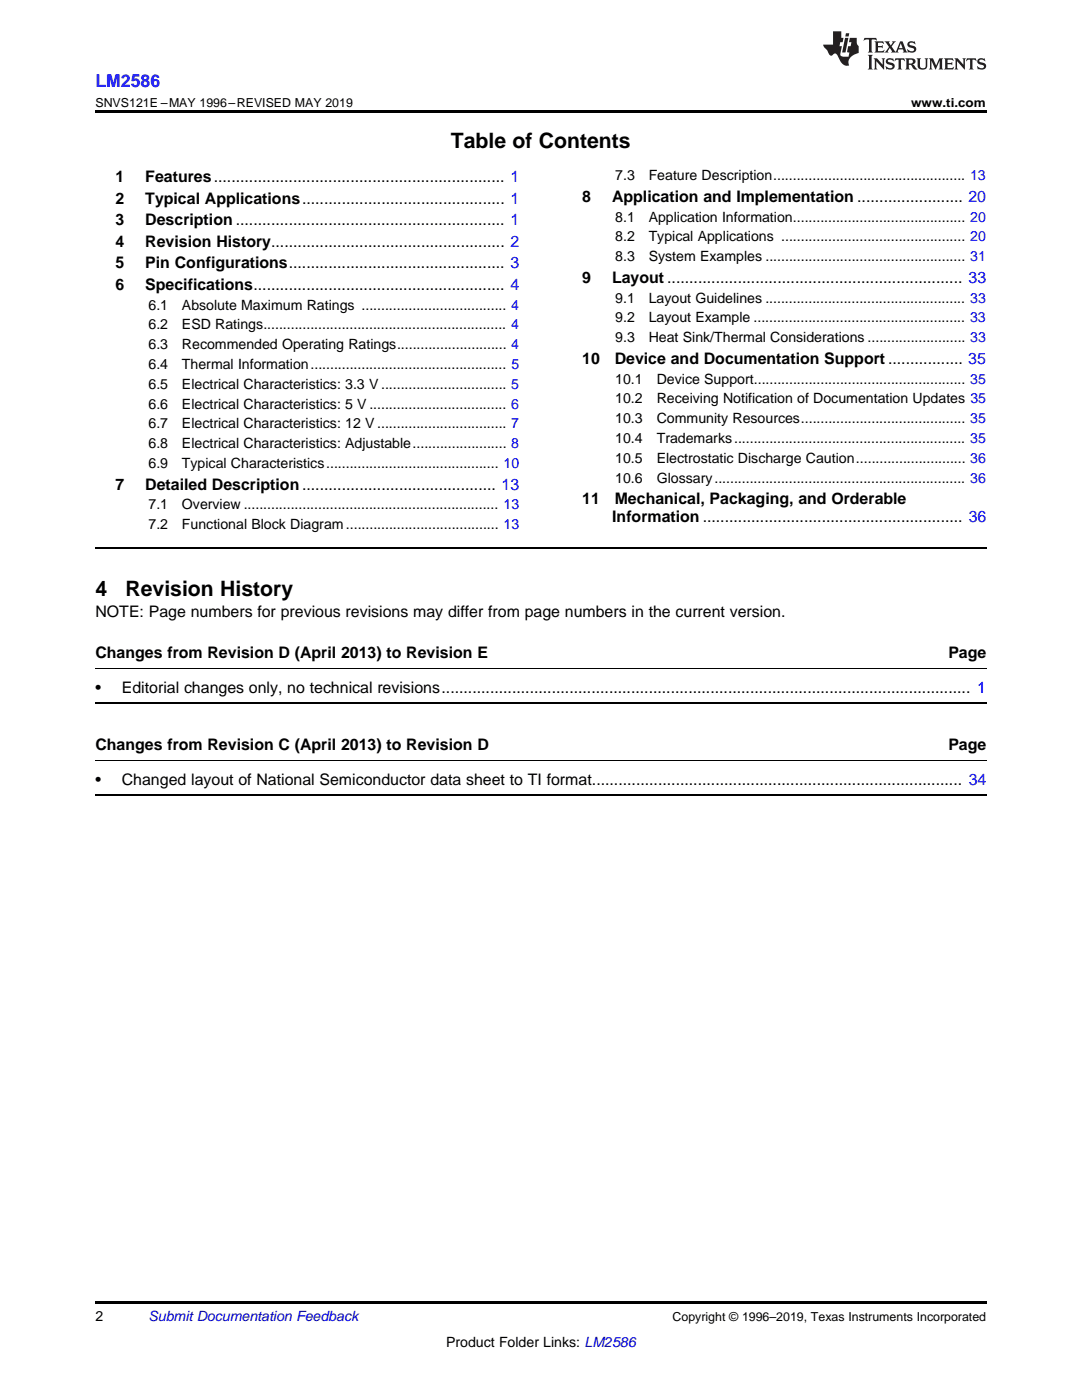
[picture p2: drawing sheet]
<svg xmlns="http://www.w3.org/2000/svg" width="216mm" height="279mm" viewBox="0 0 216 279" stroke-linecap="round" stroke-linejoin="round" font-family="sans-serif">
<defs><g id="words">
<g font-size="4.2">
<text x="90" y="29.6">Table of Contents</text>
<text x="19" y="118.9">4</text>
<text x="25" y="118.9">Revision History</text>
</g>
<text font-size="3.5" fill="#00f" x="19" y="17.3">LM2586</text>
<g font-size="3.2">
<text x="23" y="36.3">1</text>
<text x="23" y="40.6">2</text>
<text x="29" y="36.3">Features.................................................................. 1</text>
<text x="29" y="40.6">Typical Applications.............................................. 1</text>
<text x="116.2" y="40.3">8</text>
<text x="122.1" y="40.3">Application and Implementation ........................ 20</text>
<text x="23" y="44.9">3</text>
<text x="29" y="44.9">Description ............................................................. 1</text>
<text x="23" y="49.2">4</text>
<text x="23" y="53.6">5</text>
<text x="29" y="49.2">Revision History..................................................... 2</text>
<text x="29" y="53.6">Pin Configurations................................................. 3</text>
<text x="23" y="57.9">6</text>
<text x="29" y="57.9">Specifications......................................................... 4</text>
<text x="116.2" y="56.4">9</text>
<text x="122.1" y="56.4">Layout ................................................................... 33</text>
<text x="116.2" y="72.6">10</text>
<text x="122.7" y="72.6">Device and Documentation Support ................. 35</text>
<text x="23" y="97.7">7</text>
<text x="29" y="97.7">Detailed Description............................................ 13</text>
<text x="116.2" y="100.6">11</text>
<text x="122.7" y="100.6">Mechanical, Packaging, and Orderable</text>
<text x="122.2" y="104.1">Information ........................................................... 36</text>
<text x="19" y="123.2">NOTE: Page numbers for previous revisions may differ from page numbers in the current version.</text>
<text x="19" y="131.3">Changes from Revision D (April 2013) to Revision E</text>
<text x="189.2" y="131.3">Page</text>
<text x="19" y="138.4">•</text>
<text x="24.3" y="138.4">Editorial changes only, no technical revisions........................................................................................................................ 1</text>
<text x="19" y="149.7">Changes from Revision C (April 2013) to Revision D</text>
<text x="189.2" y="149.7">Page</text>
<text x="19" y="156.7">•</text>
<text x="24.3" y="156.7">Changed layout of National Semiconductor data sheet to TI format.................................................................................... 34</text>
</g>
<g font-size="2.8">
<text x="122.8" y="36">7.3</text>
<text x="129.4" y="36">Feature Description................................................. 13</text>
<text x="122.8" y="44.2">8.1</text>
<text x="129.4" y="44.2">Application Information............................................ 20</text>
<text x="122.8" y="48.2">8.2</text>
<text x="122.8" y="52.1">8.3</text>
<text x="129.4" y="48.2">Typical Applications ............................................... 20</text>
<text x="129.4" y="52.1">System Examples ................................................... 31</text>
<text x="29.6" y="61.8">6.1</text>
<text x="29.6" y="65.8">6.2</text>
<text x="36.3" y="61.8">Absolute Maximum Ratings ..................................... 4</text>
<text x="36.3" y="65.8">ESD Ratings.............................................................. 4</text>
<text x="122.8" y="60.4">9.1</text>
<text x="122.8" y="64.3">9.2</text>
<text x="129.4" y="60.4">Layout Guidelines ................................................... 33</text>
<text x="129.4" y="64.3">Layout Example ...................................................... 33</text>
<text x="29.6" y="69.7">6.3</text>
<text x="36.3" y="69.7">Recommended Operating Ratings............................ 4</text>
<text x="122.8" y="68.3">9.3</text>
<text x="129.4" y="68.3">Heat Sink/Thermal Considerations ......................... 33</text>
<text x="29.6" y="73.7">6.4</text>
<text x="29.6" y="77.6">6.5</text>
<text x="36.3" y="73.7">Thermal Information.................................................. 5</text>
<text x="36.3" y="77.6">Electrical Characteristics: 3.3 V ................................ 5</text>
<text x="122.8" y="76.6">10.1</text>
<text x="131" y="76.6">Device Support...................................................... 35</text>
<text x="29.6" y="81.6">6.6</text>
<text x="36.3" y="81.6">Electrical Characteristics: 5 V ................................... 6</text>
<text x="122.8" y="80.5">10.2</text>
<text x="131" y="80.5">Receiving Notification of Documentation Updates 35</text>
<text x="29.6" y="85.5">6.7</text>
<text x="29.6" y="89.5">6.8</text>
<text x="36.3" y="85.5">Electrical Characteristics: 12 V ................................. 7</text>
<text x="36.3" y="89.5">Electrical Characteristics: Adjustable........................ 8</text>
<text x="122.8" y="84.5">10.3</text>
<text x="122.8" y="88.4">10.4</text>
<text x="131" y="84.5">Community Resources.......................................... 35</text>
<text x="131" y="88.4">Trademarks........................................................... 35</text>
<text x="29.6" y="93.4">6.9</text>
<text x="36.3" y="93.4">Typical Characteristics............................................ 10</text>
<text x="122.8" y="92.4">10.5</text>
<text x="131" y="92.4">Electrostatic Discharge Caution............................ 36</text>
<text x="29.6" y="101.7">7.1</text>
<text x="36.3" y="101.7">Overview ................................................................. 13</text>
<text x="122.8" y="96.3">10.6</text>
<text x="131" y="96.3">Glossary................................................................ 36</text>
<text x="29.6" y="105.6">7.2</text>
<text x="36.3" y="105.6">Functional Block Diagram....................................... 13</text>
<text x="19" y="263.6">2</text>
<text x="89" y="268.9">Product Folder Links: LM2586</text>
</g>
<text font-size="2.8" fill="#0000c8" x="29.6" y="263.6">Submit Documentation Feedback</text>
<g font-size="2.5">
<text x="19" y="21.4">SNVS121E –MAY 1996–REVISED MAY 2019</text>
<text x="181.8" y="21.4">www.ti.com</text>
<text x="134.2" y="263.6">Copyright © 1996–2019, Texas Instruments Incorporated</text>
</g>
</g></defs>
<path d="M19 22h177.8v.5h-177.8zM19 259.7h177.8v.5h-177.8z" fill="#000"/>
<path d="M19 109.3h177.8M19 158.7h177.8M19 140.3h177.8" fill="none" stroke="#000" stroke-width=".35"/>
<path d="M19 133.4h177.8M19 151.7h177.8" fill="none" stroke="#000" stroke-width=".2"/>
<g fill="#231f20">
<path d="M172.5 7.6l-.1 .5 .4-.2h.6v.1v2.1l-.2 .4h.9l-.2-.4v-2.1l.1-.1h.5l.5 .2-.2-.5zM174.5 8.3l.2 .3v1.5l-.2 .4h1.8l.2-.6a1.04 1.04 0 0 1-1.3 .2v-.7h.6l.3 .2v-.6l-.3 .2h-.6v-.6l.8-.1 .4 .3-.2-.5zM176.5 8.3l.9 1.1-.9 1.1h.8l-.2-.2 .4-.7 .5 .7-.2 .2h1.5l-.2-.2 .2-.4h.9l.1 .4-.2 .2h1l-.3-.3-.7-1.9h-.5l-.9 2-.8-1 .9-1h-.8l.1 .3-.4 .5-.3-.6 .1-.2zM179.7 8.6l.4 1h-.7zM181.3 8.4a.63 .63 0 0 0-.2 .7 .63 .63 0 0 0 .6 .4l.6 .2 .1 .2a.75 .75 0 0 1-.7 .4 .75 .75 0 0 1-.6-.5l.1 .7 .1-.1a1.11 1.11 0 0 0 1.5-.6 1.13 1.13 0 0 0-1.2-.8l-.1-.4a1.04 1.04 0 0 1 1.2 .2l-.2-.5-.2 .1-.4-.2zM173.2 10.9l.2 .4v2.2l-.2 .4h1l-.3-.4v-2.2l.3-.4zM174.3 11.6l.3 .4v1.5l-.3 .4h.8l-.2-.4v-1.3l1.5 1.7v-1.9l.2-.4h-.7l.2 .4v.9l-1.1-1.3zM177 11.8a.62 .62 0 0 0-.2 .7 .62 .62 0 0 0 .6 .4l.6 .1 .1 .3a.76 .76 0 0 1-.7 .3 .76 .76 0 0 1-.7-.4l.2 .7 .1-.1a1.11 1.11 0 0 0 1.5-.6 1.13 1.13 0 0 0-1.2-.8l-.1-.4a1.04 1.04 0 0 1 1.2 .2l-.2-.6-.2 .1-.5-.1zM178.7 11.6l-.2 .6a.61 .61 0 0 1 .8-.3v1.6l-.2 .4h.9l-.2-.4v-1.6a.63 .63 0 0 1 .7 .3l-.1-.6zM180.6 11.6l.3 .4v1.5l-.3 .4h1l-.2-.2-.1-.8 .6 .2a.76 .76 0 0 0 1.2 .7l-1-1a.58 .58 0 0 0 .6-.5 .58 .58 0 0 0-.5-.6zM181.4 11.9h.1a.45 .45 0 0 1 .5 .1 .45 .45 0 0 1 .1 .5l-.8 .2zM182.9 11.6l.2 .2a2.17 2.17 0 0 0 .3 1.9 .99 .99 0 0 0 1.6-.6v-1.1l.2-.4h-.7l.2 .2a1.92 1.92 0 0 1-.2 1.8 .6 .6 0 0 1-.9-.5v-1.1l.2-.4zM185.4 11.6l.2 .4v1.5l-.2 .4h.7l-.2-.4v-1.4l.8 1.8 .8-1.8v1.4l-.2 .4h.9l-.2-.4v-1.5l.2-.4h-.8l-.6 1.5-.6-1.5zM188.4 11.6l.2 .4v1.5l-.2 .4h1.8l.1-.6a1.04 1.04 0 0 1-1.2 .1v-.6h.5l.4 .2v-.6l-.4 .2h-.5v-.7h.8l.3 .3-.1-.6zM190.5 11.6l.2 .4v1.5l-.2 .4h.7l-.2-.4v-1.3l1.5 1.7v-1.9l.2-.4h-.7l.2 .4v.9l-1.1-1.3zM192.9 11.6l-.1 .6a.61 .61 0 0 1 .7-.3l.1 1.6-.3 .4h1l-.3-.4 .1-1.6a.63 .63 0 0 1 .7 .3l-.1-.6zM195.2 11.8a.62 .62 0 0 0-.2 .7 .62 .62 0 0 0 .6 .4l.6 .1 .1 .3a.76 .76 0 0 1-.7 .3 .76 .76 0 0 1-.6-.4l.1 .7 .1-.1a1.11 1.11 0 0 0 1.6-.6 1.13 1.13 0 0 0-1.3-.8l-.1-.4a1.04 1.04 0 0 1 1.2 .2l-.1-.6-.2 .1-.5-.1z"/>
<path d="M166.2 6.3v2.6h-1.9v.4l.8 .9a.91 .91 0 0 0 1 .8 .56 .56 0 0 1 .5-.3 .56 .56 0 0 1 .5 .3l.4 .8a1.53 1.53 0 0 0 1.9 1.2 1.54 1.54 0 0 1 1-2.1l.9-.3v-1.4a1.52 1.52 0 0 1-.4-1.6h-1.3l-.2 .8h.5l-.2 .8h-.5l-.1 1v.2l.4 .1-.2 .8a1.93 1.93 0 0 1-1.6-.3l.3-1.8h-.5l.2-.8h.4l.2-.8h-.4v-1.3zM168.6 7.6l-.6 2.9h.7l.6-2.9zM168.8 6.6l-.1 .7h.6l.2-.7z"/>
</g>
<use href="#words"/>
</svg>
